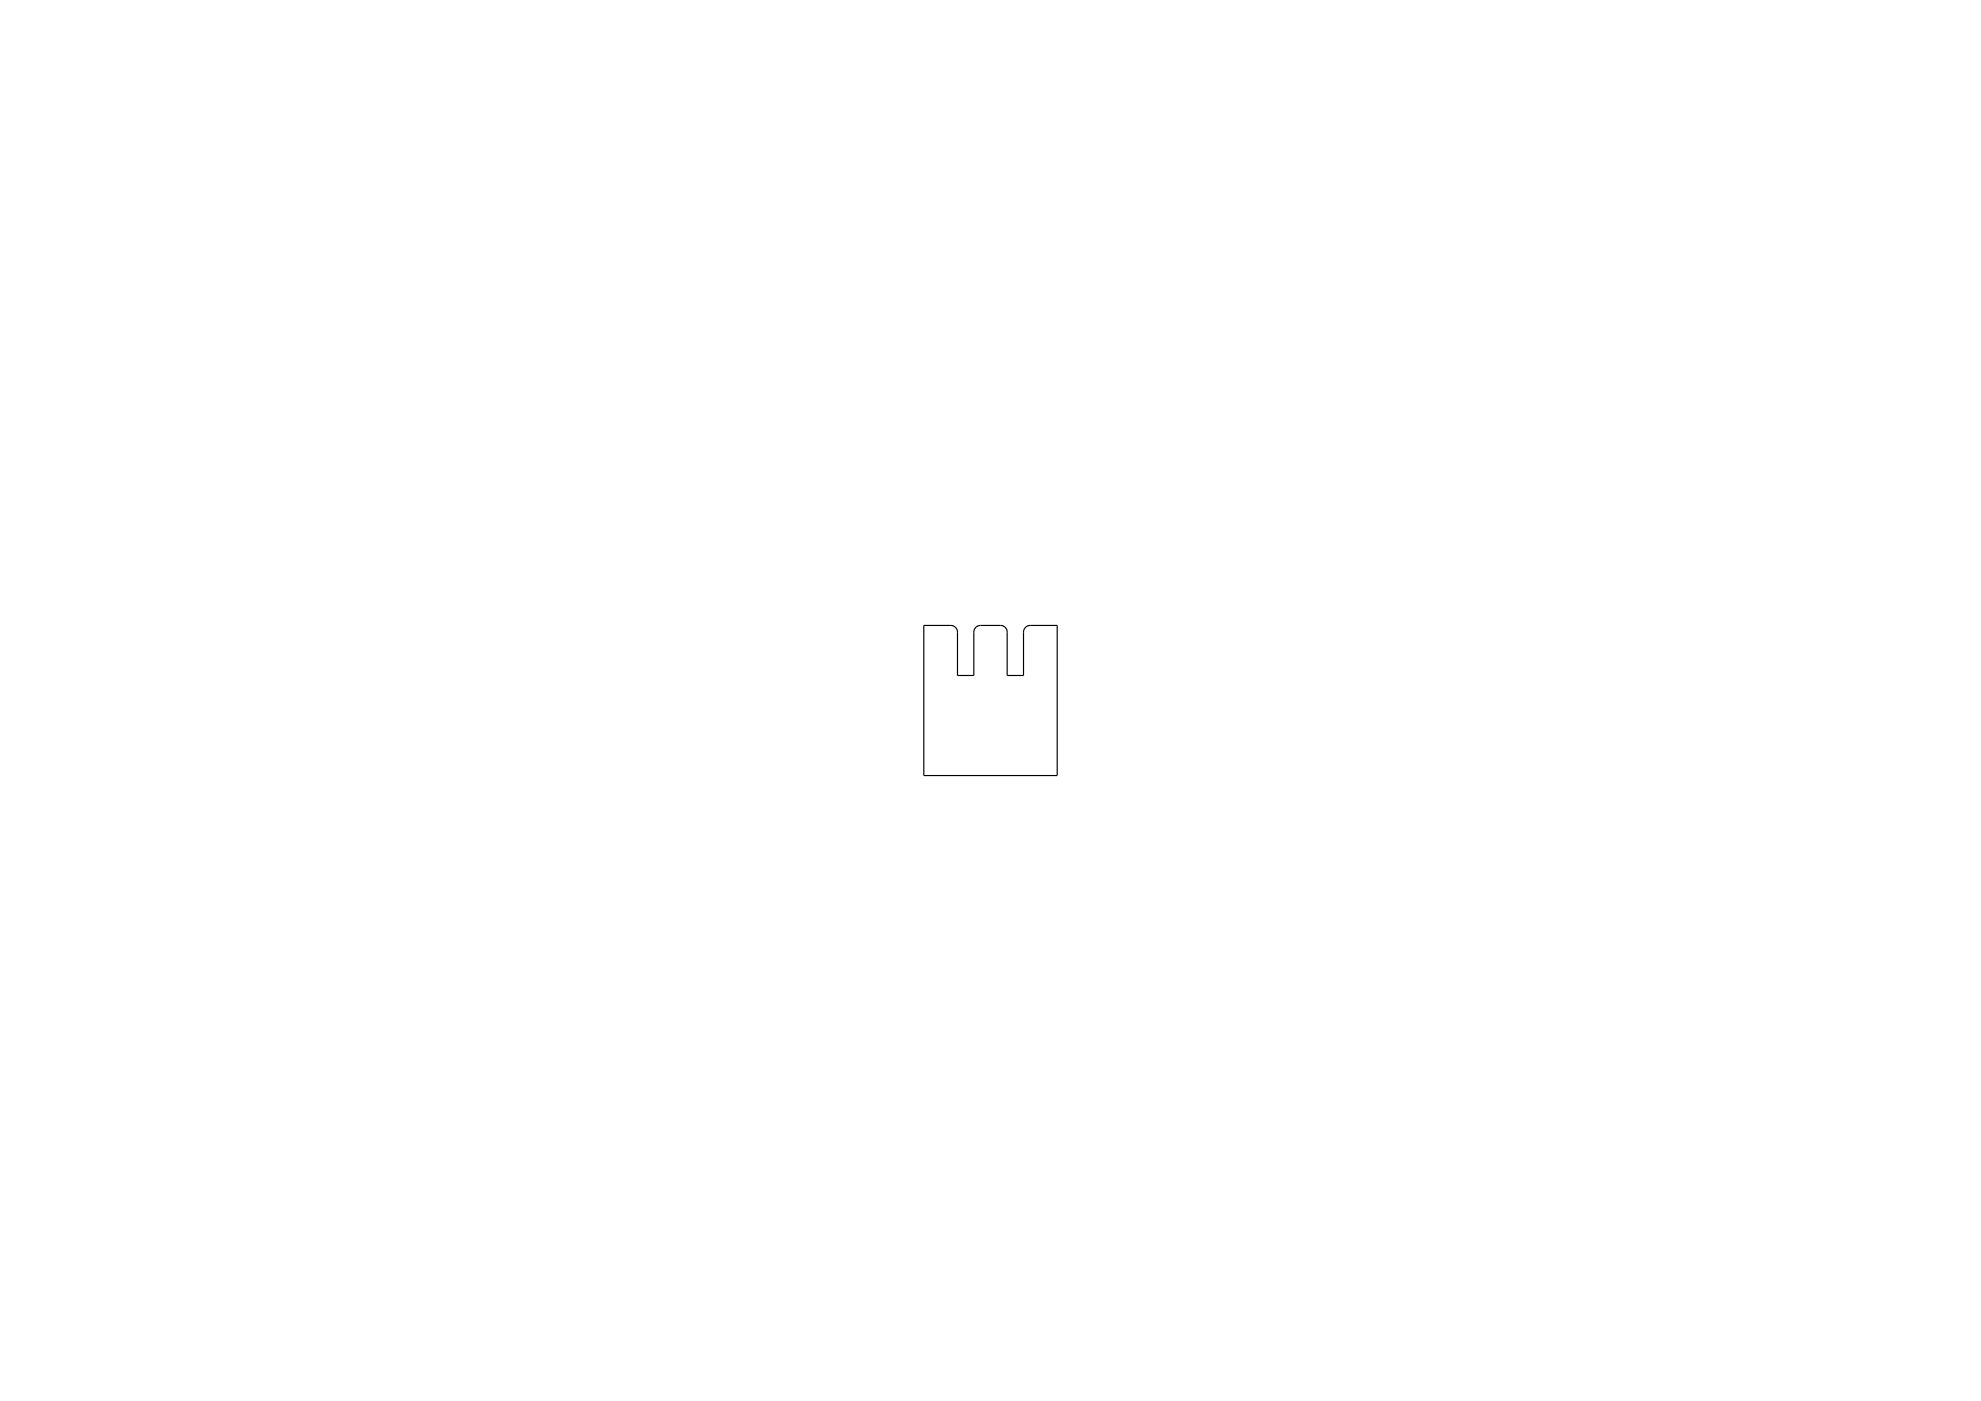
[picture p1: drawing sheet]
<svg xmlns="http://www.w3.org/2000/svg" width="594mm" height="420mm" viewBox="0 0 594 420" stroke-linecap="round" stroke-linejoin="round" font-family="sans-serif">
<path d="M277 187.5h8.2a2 2 0 0 1 1.9 2v13h4.9v-13.1a2.01 2.01 0 0 1 2-1.9h6.1a1.99 1.99 0 0 1 1.9 2v13h4.9v-13.1a2 2 0 0 1 2-1.9h8.1v45h-40z" fill="none" stroke="#000" stroke-width=".35"/>
</svg>
